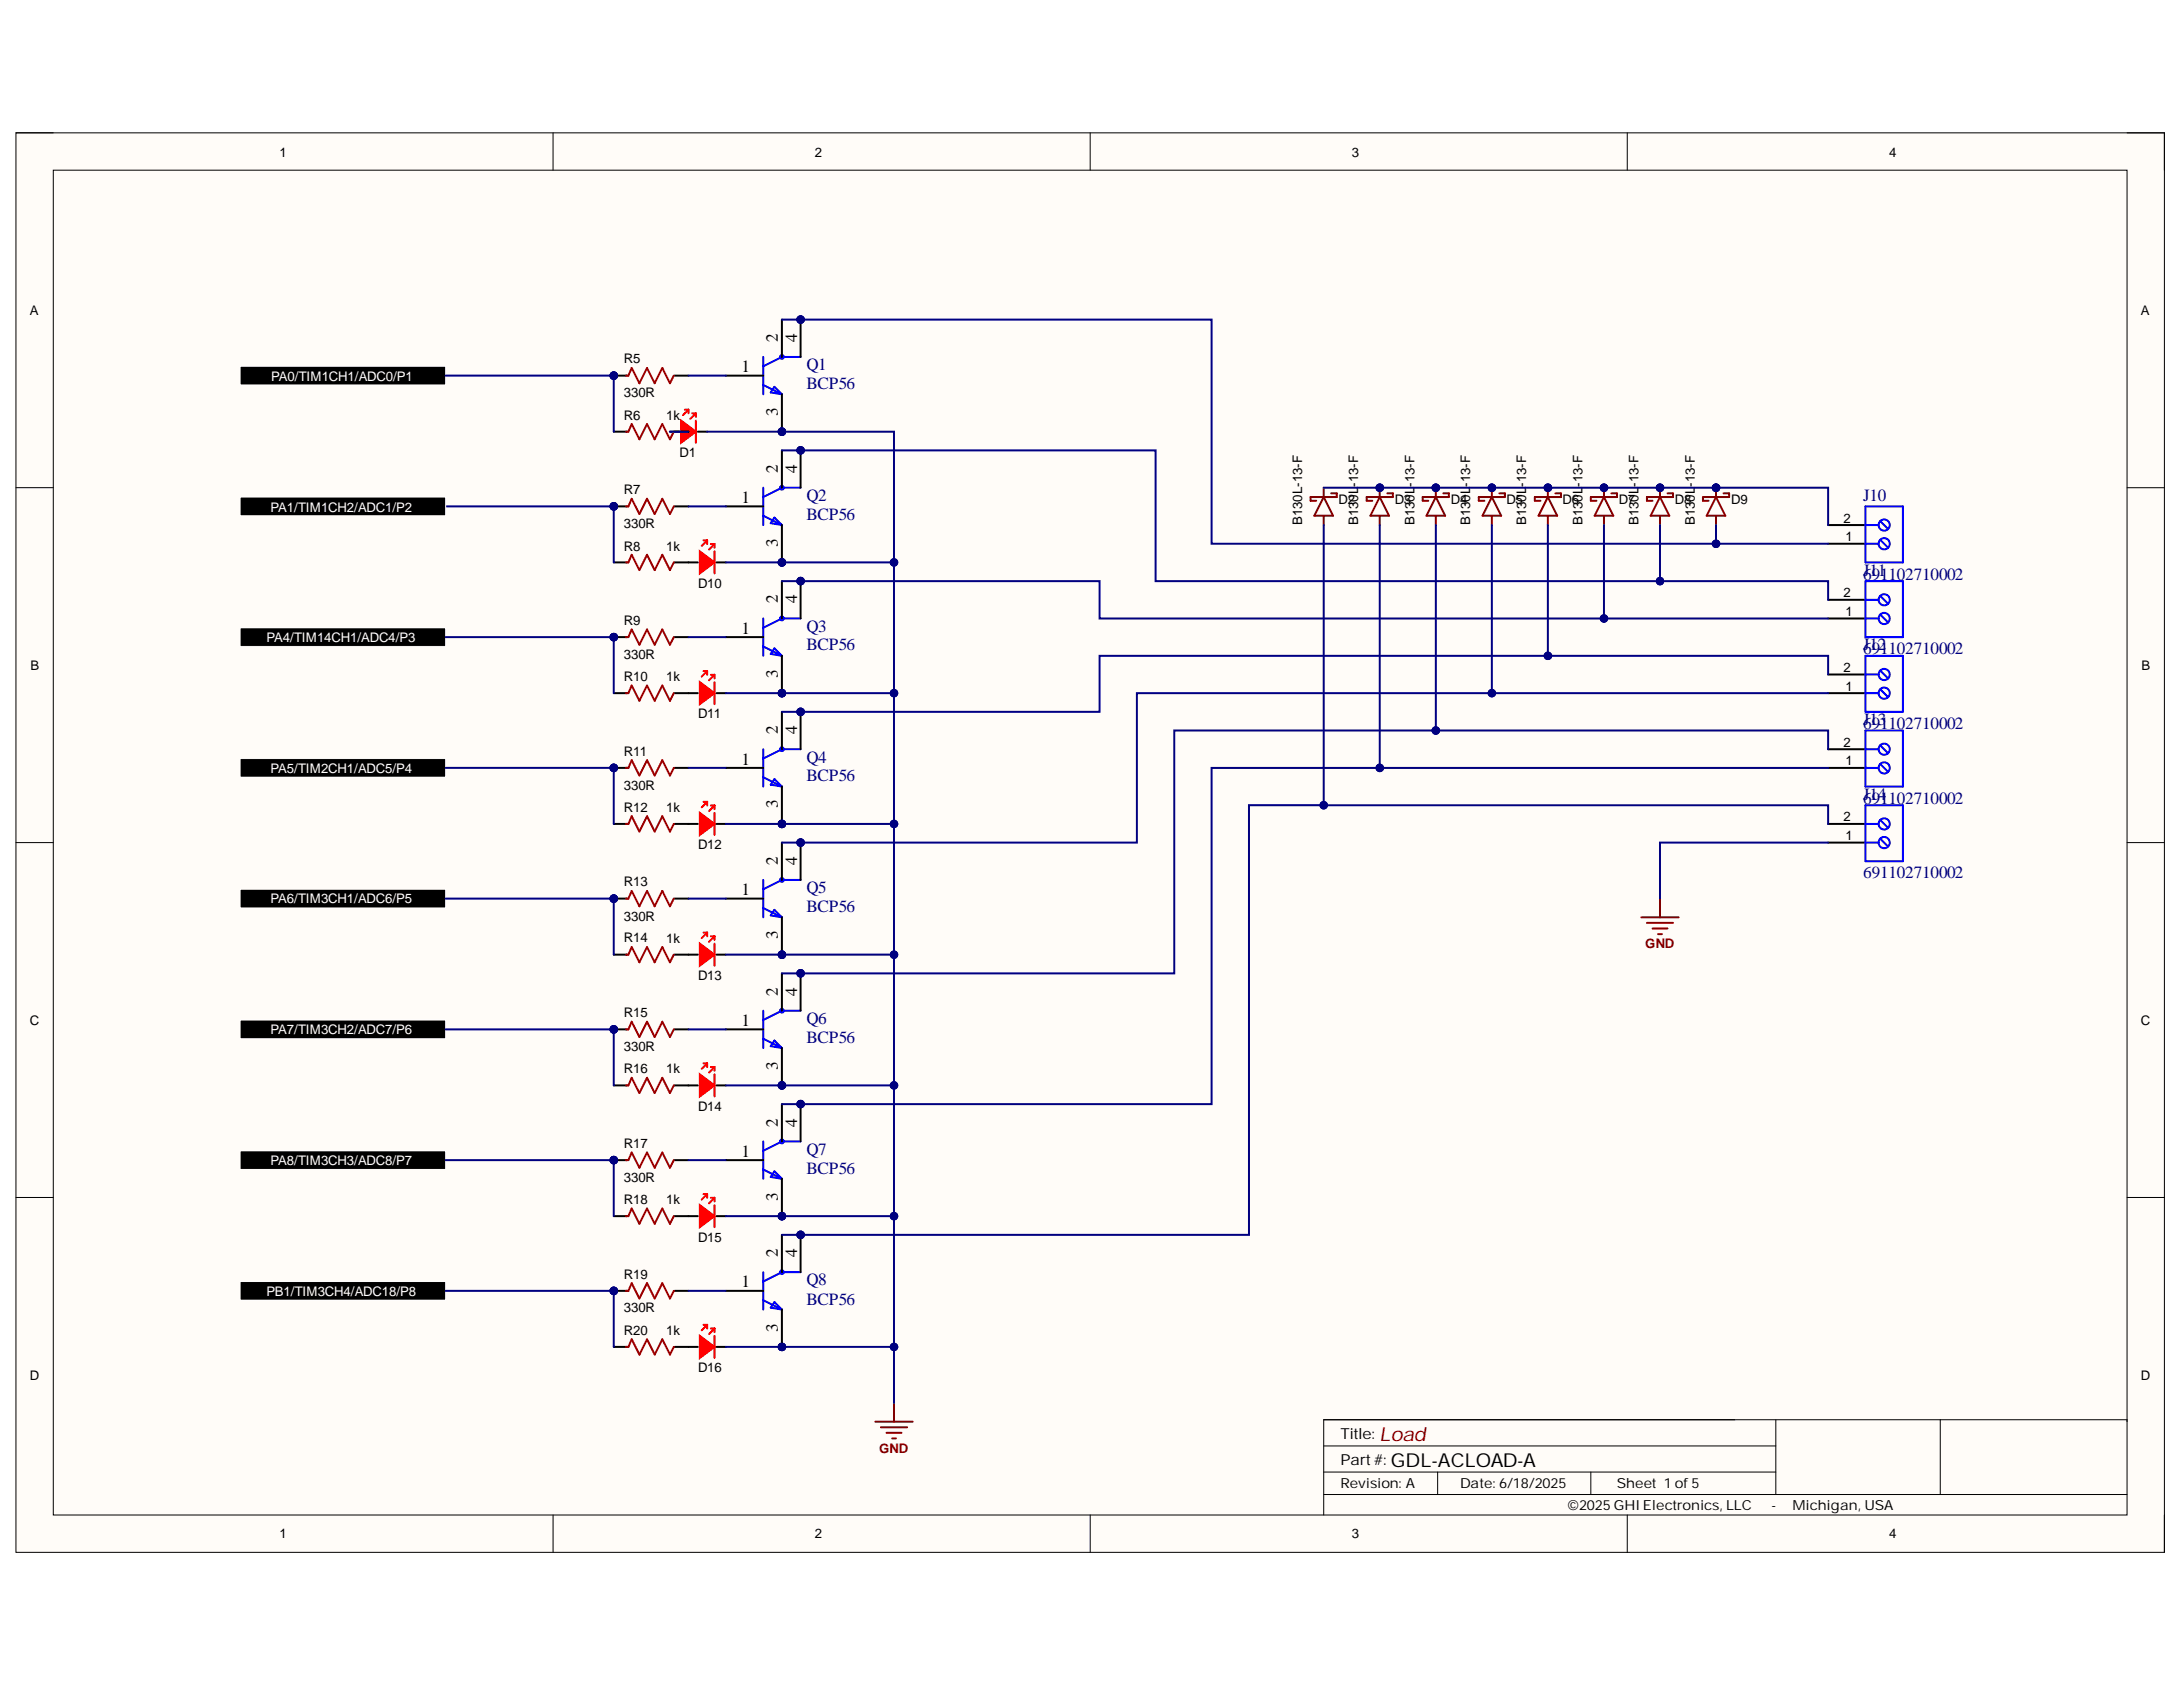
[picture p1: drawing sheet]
<svg xmlns="http://www.w3.org/2000/svg" width="279mm" height="216mm" viewBox="0 0 279 216" stroke-linecap="round" stroke-linejoin="round" font-family="sans-serif">
<defs><g id="words">
<text font-size="2.5" fill="#800000" x="176.6" y="184.4">Load</text>
<text font-size="2.5" x="178" y="187.8">GDL-ACLOAD-A</text>
<g font-size="2.2">
<text x="94.9" y="47.6">1</text>
<text x="99.6" y="43.7" transform="rotate(-90 99.6 43.7)">2</text>
<text x="102" y="43.7" transform="rotate(-90 102 43.7)">4</text>
<text x="99.6" y="53.3" transform="rotate(-90 99.6 53.3)">3</text>
<text x="94.9" y="64.4">1</text>
<text x="99.6" y="60.5" transform="rotate(-90 99.6 60.5)">2</text>
<text x="102" y="60.5" transform="rotate(-90 102 60.5)">4</text>
<text x="99.6" y="70" transform="rotate(-90 99.6 70)">3</text>
<text x="99.6" y="77.2" transform="rotate(-90 99.6 77.2)">2</text>
<text x="102" y="77.2" transform="rotate(-90 102 77.2)">4</text>
<text x="94.9" y="81.1">1</text>
<text x="99.6" y="86.8" transform="rotate(-90 99.6 86.8)">3</text>
<text x="99.6" y="94" transform="rotate(-90 99.6 94)">2</text>
<text x="102" y="94" transform="rotate(-90 102 94)">4</text>
<text x="94.9" y="97.9">1</text>
<text x="99.6" y="103.4" transform="rotate(-90 99.6 103.4)">3</text>
<text x="99.6" y="110.7" transform="rotate(-90 99.6 110.7)">2</text>
<text x="102" y="110.7" transform="rotate(-90 102 110.7)">4</text>
<text x="94.9" y="114.6">1</text>
<text x="99.6" y="120.2" transform="rotate(-90 99.6 120.2)">3</text>
<text x="94.9" y="131.3">1</text>
<text x="99.6" y="127.5" transform="rotate(-90 99.6 127.5)">2</text>
<text x="102" y="127.5" transform="rotate(-90 102 127.5)">4</text>
<text x="99.6" y="136.9" transform="rotate(-90 99.6 136.9)">3</text>
<text x="94.9" y="148">1</text>
<text x="99.6" y="144.2" transform="rotate(-90 99.6 144.2)">2</text>
<text x="102" y="144.2" transform="rotate(-90 102 144.2)">4</text>
<text x="99.6" y="153.7" transform="rotate(-90 99.6 153.7)">3</text>
<text x="99.6" y="160.9" transform="rotate(-90 99.6 160.9)">2</text>
<text x="102" y="160.9" transform="rotate(-90 102 160.9)">4</text>
<text x="94.9" y="164.8">1</text>
<text x="99.6" y="170.4" transform="rotate(-90 99.6 170.4)">3</text>
</g>
<g font-size="2.2" fill="#000080">
<text x="103.2" y="47.4">Q1</text>
<text x="103.2" y="49.8">BCP56</text>
<text x="103.2" y="64.1">Q2</text>
<text x="238.5" y="64.1">J10</text>
<text x="103.2" y="66.6">BCP56</text>
<text x="238.5" y="74.2">691102710002</text>
<text x="238.5" y="73.7">J11</text>
<text x="103.2" y="80.9">Q3</text>
<text x="103.2" y="83.2">BCP56</text>
<text x="238.5" y="83.7">691102710002</text>
<text x="238.5" y="83.2">J12</text>
<text x="238.5" y="93.3">691102710002</text>
<text x="238.5" y="92.8">J13</text>
<text x="103.2" y="97.6">Q4</text>
<text x="103.2" y="100">BCP56</text>
<text x="238.5" y="102.8">691102710002</text>
<text x="238.5" y="102.4">J14</text>
<text x="238.5" y="112.4">691102710002</text>
<text x="103.2" y="114.3">Q5</text>
<text x="103.2" y="116.7">BCP56</text>
<text x="103.2" y="131.1">Q6</text>
<text x="103.2" y="133.5">BCP56</text>
<text x="103.2" y="147.8">Q7</text>
<text x="103.2" y="150.2">BCP56</text>
<text x="103.2" y="164.5">Q8</text>
<text x="103.2" y="167">BCP56</text>
</g>
<g font-size="1.9">
<text x="171.6" y="184.1">Title:</text>
<text x="171.6" y="187.5">Part#:</text>
</g>
<g font-size="1.8">
<text x="171.6" y="190.5">Revision: A</text>
<text x="186.9" y="190.5">Date: 6/18/2025</text>
<text x="206.9" y="190.5">Sheet 1 of5</text>
<text x="200.7" y="193.3">©2025GHI Electronics, LLC</text>
<text x="226.7" y="193.3">-</text>
<text x="229.4" y="193.3">Michigan, USA</text>
</g>
<g font-size="1.7">
<text x="35.8" y="20">1</text>
<text x="104.3" y="20">2</text>
<text x="173" y="20">3</text>
<text x="241.8" y="20">4</text>
<text x="3.8" y="40.3">A</text>
<text x="274" y="40.3">A</text>
<text x="79.9" y="46.5">R5</text>
<text x="79.9" y="50.8">330R</text>
<text x="79.9" y="53.7">R6</text>
<text x="85.3" y="53.7">1k</text>
<text x="87" y="58.4">D1</text>
<text x="79.9" y="63.3">R7</text>
<text x="171.3" y="64.4">D2</text>
<text x="173.9" y="62.3" transform="rotate(-90 173.9 62.3)">-13-F</text>
<text x="178.5" y="64.4">D3</text>
<text x="181" y="62.3" transform="rotate(-90 181 62.3)">-13-F</text>
<text x="185.7" y="64.4">D4</text>
<text x="188.1" y="62.3" transform="rotate(-90 188.1 62.3)">-13-F</text>
<text x="192.8" y="64.4">D5</text>
<text x="195.3" y="62.3" transform="rotate(-90 195.3 62.3)">-13-F</text>
<text x="200" y="64.4">D6</text>
<text x="202.5" y="62.3" transform="rotate(-90 202.5 62.3)">-13-F</text>
<text x="207.2" y="64.4">D7</text>
<text x="209.7" y="62.3" transform="rotate(-90 209.7 62.3)">-13-F</text>
<text x="214.4" y="64.4">D8</text>
<text x="216.9" y="62.3" transform="rotate(-90 216.9 62.3)">-13-F</text>
<text x="221.6" y="64.4">D9</text>
<text x="79.9" y="67.6">330R</text>
<text x="79.9" y="70.5">R8</text>
<text x="85.3" y="70.5">1k</text>
<text x="166.7" y="67.2" transform="rotate(-90 166.7 67.2)">B130L-13-F</text>
<text x="173.9" y="67.2" transform="rotate(-90 173.9 67.2)">B130L</text>
<text x="181" y="67.2" transform="rotate(-90 181 67.2)">B130L</text>
<text x="188.1" y="67.2" transform="rotate(-90 188.1 67.2)">B130L</text>
<text x="195.3" y="67.2" transform="rotate(-90 195.3 67.2)">B130L</text>
<text x="202.5" y="67.2" transform="rotate(-90 202.5 67.2)">B130L</text>
<text x="209.7" y="67.2" transform="rotate(-90 209.7 67.2)">B130L</text>
<text x="216.9" y="67.2" transform="rotate(-90 216.9 67.2)">B130L</text>
<text x="235.9" y="66.9">2</text>
<text x="236.2" y="69.3">1</text>
<text x="89.3" y="75.2">D10</text>
<text x="235.9" y="76.5">2</text>
<text x="79.9" y="80">R9</text>
<text x="236.2" y="78.8">1</text>
<text x="3.9" y="85.8">B</text>
<text x="79.9" y="84.3">330R</text>
<text x="79.9" y="87.2">R10</text>
<text x="85.3" y="87.2">1k</text>
<text x="235.9" y="86">2</text>
<text x="236.2" y="88.4">1</text>
<text x="274.1" y="85.8">B</text>
<text x="89.3" y="91.9">D11</text>
<text x="235.9" y="95.6">2</text>
<text x="79.9" y="101.1">330R</text>
<text x="79.9" y="96.8">R11</text>
<text x="236.2" y="97.9">1</text>
<text x="79.9" y="103.9">R12</text>
<text x="85.3" y="103.9">1k</text>
<text x="235.9" y="105.1">2</text>
<text x="236.2" y="107.5">1</text>
<text x="79.9" y="113.4">R13</text>
<text x="89.3" y="108.7">D12</text>
<text x="79.9" y="117.8">330R</text>
<text x="79.9" y="120.6">R14</text>
<text x="85.3" y="120.7">1k</text>
<text x="89.3" y="125.4">D13</text>
<text x="3.8" y="131.2">C</text>
<text x="79.9" y="130.2">R15</text>
<text x="274" y="131.2">C</text>
<text x="79.9" y="134.6">330R</text>
<text x="79.9" y="137.4">R16</text>
<text x="85.3" y="137.4">1k</text>
<text x="89.3" y="142.2">D14</text>
<text x="79.9" y="146.9">R17</text>
<text x="79.9" y="151.3">330R</text>
<text x="79.9" y="154.1">R18</text>
<text x="85.3" y="154.1">1k</text>
<text x="89.3" y="158.9">D15</text>
<text x="79.9" y="168">330R</text>
<text x="79.9" y="163.7">R19</text>
<text x="79.9" y="170.8">R20</text>
<text x="85.3" y="170.8">1k</text>
<text x="3.8" y="176.6">D</text>
<text x="89.3" y="175.6">D16</text>
<text x="274" y="176.6">D</text>
<text x="35.8" y="196.9">1</text>
<text x="104.3" y="196.9">2</text>
<text x="173" y="196.9">3</text>
<text x="241.8" y="196.9">4</text>
</g>
<g font-size="1.7" fill="#fff">
<text x="34.7" y="48.7">PA0/TIM1CH1/ADC0/P1</text>
<text x="34.6" y="65.5">PA1/TIM1CH2/ADC1/P2</text>
<text x="34.1" y="82.1">PA4/TIM14CH1/ADC4/P3</text>
<text x="34.6" y="98.9">PA5/TIM2CH1/ADC5/P4</text>
<text x="34.6" y="115.6">PA6/TIM3CH1/ADC6/P5</text>
<text x="34.6" y="132.4">PA7/TIM3CH2/ADC7/P6</text>
<text x="34.6" y="149.1">PA8/TIM3CH3/ADC8/P7</text>
<text x="34.1" y="165.9">PB1/TIM3CH4/ADC18/P8</text>
</g>
<g font-size="1.7" fill="#800000">
<text x="210.6" y="121.4">GND</text>
<text x="112.5" y="185.9">GND</text>
</g>
</g></defs>
<path d="M2 17h275v181.7h-275z" fill-rule="evenodd" fill="#fffcf8"/>
<path d="M2 17h275v181.7h-275z" fill="none" stroke="#000" stroke-width=".13"/>
<path d="M6.8 21.8h265.4v172.1h-265.4z" fill-rule="evenodd" fill="#fffcf8"/>
<g fill="none" stroke="#000" stroke-width=".13">
<path d="M2 17h4.8M70.8 17v4.8M139.5 17v4.8M208.3 17v4.8M272.2 17h4.8v4.8M6.8 21.8h265.4v172.1h-265.4zM2 62.4h4.8M272.2 62.4h4.8M2 107.8h4.8M272.2 107.8h4.8M2 153.3h4.8M272.2 153.3h4.8"/>
<path d="M70.8 193.9v4.8M139.5 193.9v4.8M169.4 188.4h57.9M169.4 191.3h102.8M169.4 185.1h57.9M184 188.4v2.9M203.6 188.4v2.9M208.3 193.9v4.8M227.3 181.7v9.6M248.3 181.7v9.6M272.2 181.9v-.2h-102.8v12.2M277 193.9v4.8"/>
</g>
<path d="M210.1 117.4h4.7M210.8 118.1h3.3M211.5 118.8h1.9M212.2 119.5h.5M212.5 115v2.4" fill="none" stroke="#800000" stroke-width=".25"/>
<circle cx="78.6" cy="48.1" r=".48" fill="#000080"/>
<circle cx="78.6" cy="48.1" r=".48" fill="none" stroke="#000080" stroke-width=".13"/>
<path d="M78.6 48.1h1.6" fill="none" stroke="#000" stroke-width=".25"/>
<circle cx="78.6" cy="48.1" r=".48" fill="#000080"/>
<circle cx="78.6" cy="48.1" r=".48" fill="none" stroke="#000080" stroke-width=".13"/>
<path d="M86.3 48.1h1.8" fill="none" stroke="#000" stroke-width=".25"/>
<path d="M80.1 48.1h.3l.5-1 .9 2 1-2 1 2 1-2 .9 2 .5-1" fill="none" stroke="#980000" stroke-width=".25"/>
<circle cx="100.1" cy="55.2" r=".48" fill="#000080"/>
<circle cx="100.1" cy="55.2" r=".48" fill="none" stroke="#000080" stroke-width=".13"/>
<circle cx="102.5" cy="40.9" r=".48" fill="#000080"/>
<circle cx="102.5" cy="40.9" r=".48" fill="none" stroke="#000080" stroke-width=".13"/>
<g fill="none" stroke="#00f" stroke-width=".25">
<path d="M97.7 45.7v4.8M97.7 49.3l2.4 1.2M99.1 49.5l1 1-1.5-.3zM102.5 45.7h-2.4l-2.4 1.2"/>
<circle cx="100.1" cy="45.7" r=".24"/>
</g>
<path d="M92.9 48.1h4.8M100.1 40.9v4.8M100.1 50.5v4.7" fill="none" stroke="#000" stroke-width=".25"/>
<circle cx="100.1" cy="55.2" r=".48" fill="#000080"/>
<circle cx="100.1" cy="55.2" r=".48" fill="none" stroke="#000080" stroke-width=".13"/>
<path d="M102.5 40.9v4.8" fill="none" stroke="#000" stroke-width=".25"/>
<circle cx="102.5" cy="40.9" r=".48" fill="#000080"/>
<circle cx="102.5" cy="40.9" r=".48" fill="none" stroke="#000080" stroke-width=".13"/>
<circle cx="219.6" cy="62.4" r=".48" fill="#000080"/>
<circle cx="219.6" cy="62.4" r=".48" fill="none" stroke="#000080" stroke-width=".13"/>
<path d="M219.6 62.4v1.2" fill="none" stroke="#800000" stroke-width=".25"/>
<circle cx="219.6" cy="62.4" r=".48" fill="#000080"/>
<circle cx="219.6" cy="62.4" r=".48" fill="none" stroke="#000080" stroke-width=".13"/>
<path d="M219.6 66v1.2M219.6 63.6l1.2 2.4h-2.4zM220.6 63.1h.7v.5h-3.3v.5h.7" fill="none" stroke="#800000" stroke-width=".25"/>
<path d="M85.7 55.2h1.2M89.3 55.2h1.2" fill="none" stroke="#000" stroke-width=".25"/>
<path d="M88.6 52.9h.5v.5" fill="none" stroke="#f00" stroke-width=".25"/>
<path d="M87.2 53.8l1.9 1.4-1.9 1.5z" fill="#f00"/>
<path d="M87.2 53.8l1.9 1.4-1.9 1.5zM87.6 52.4h.5M88.1 52.4v.5M88.1 52.4l-.7 .7M89.1 53.8v2.9M89.1 52.9l-.7 .7" fill="none" stroke="#f00" stroke-width=".25"/>
<path d="M78.6 55.2h1.6M86.3 55.2h1.8" fill="none" stroke="#000" stroke-width=".25"/>
<path d="M80.1 55.2h.3l.5-.9 .9 1.9 1-1.9 1 1.9 1-1.9 .9 1.9 .5-1" fill="none" stroke="#980000" stroke-width=".25"/>
<circle cx="212.5" cy="62.4" r=".48" fill="#000080"/>
<circle cx="212.5" cy="62.4" r=".48" fill="none" stroke="#000080" stroke-width=".13"/>
<path d="M212.5 62.4v1.2" fill="none" stroke="#800000" stroke-width=".25"/>
<circle cx="212.5" cy="62.4" r=".48" fill="#000080"/>
<circle cx="212.5" cy="62.4" r=".48" fill="none" stroke="#000080" stroke-width=".13"/>
<path d="M212.5 66v1.2M212.5 63.6l1.2 2.4h-2.4zM213.4 63.1h.7v.5h-3.3v.5h.7" fill="none" stroke="#800000" stroke-width=".25"/>
<circle cx="205.3" cy="62.4" r=".48" fill="#000080"/>
<circle cx="205.3" cy="62.4" r=".48" fill="none" stroke="#000080" stroke-width=".13"/>
<path d="M205.3 62.4v1.2" fill="none" stroke="#800000" stroke-width=".25"/>
<circle cx="205.3" cy="62.4" r=".48" fill="#000080"/>
<circle cx="205.3" cy="62.4" r=".48" fill="none" stroke="#000080" stroke-width=".13"/>
<path d="M205.3 66v1.2M205.3 63.6l1.2 2.4h-2.4zM206.2 63.1h.8v.5h-3.4v.5h.7" fill="none" stroke="#800000" stroke-width=".25"/>
<circle cx="198.1" cy="62.4" r=".48" fill="#000080"/>
<circle cx="198.1" cy="62.4" r=".48" fill="none" stroke="#000080" stroke-width=".13"/>
<path d="M198.1 62.4v1.2" fill="none" stroke="#800000" stroke-width=".25"/>
<circle cx="198.1" cy="62.4" r=".48" fill="#000080"/>
<circle cx="198.1" cy="62.4" r=".48" fill="none" stroke="#000080" stroke-width=".13"/>
<path d="M198.1 66v1.2M198.1 63.6l1.2 2.4h-2.4zM199.1 63.1h.7v.5h-3.4v.5h.8" fill="none" stroke="#800000" stroke-width=".25"/>
<circle cx="190.9" cy="62.4" r=".48" fill="#000080"/>
<circle cx="190.9" cy="62.4" r=".48" fill="none" stroke="#000080" stroke-width=".13"/>
<path d="M190.9 62.4v1.2" fill="none" stroke="#800000" stroke-width=".25"/>
<circle cx="190.9" cy="62.4" r=".48" fill="#000080"/>
<circle cx="190.9" cy="62.4" r=".48" fill="none" stroke="#000080" stroke-width=".13"/>
<path d="M190.9 66v1.2M190.9 63.6l1.2 2.4h-2.4zM191.9 63.1h.7v.5h-3.3v.5h.7" fill="none" stroke="#800000" stroke-width=".25"/>
<circle cx="183.8" cy="62.4" r=".48" fill="#000080"/>
<circle cx="183.8" cy="62.4" r=".48" fill="none" stroke="#000080" stroke-width=".13"/>
<path d="M183.8 62.4v1.2" fill="none" stroke="#800000" stroke-width=".25"/>
<circle cx="183.8" cy="62.4" r=".48" fill="#000080"/>
<circle cx="183.8" cy="62.4" r=".48" fill="none" stroke="#000080" stroke-width=".13"/>
<path d="M183.8 66v1.2M183.8 63.6l1.2 2.4h-2.4zM184.7 63.1h.7v.5h-3.3v.5h.7" fill="none" stroke="#800000" stroke-width=".25"/>
<circle cx="176.6" cy="62.4" r=".48" fill="#000080"/>
<circle cx="176.6" cy="62.4" r=".48" fill="none" stroke="#000080" stroke-width=".13"/>
<path d="M176.6 62.4v1.2" fill="none" stroke="#800000" stroke-width=".25"/>
<circle cx="176.6" cy="62.4" r=".48" fill="#000080"/>
<circle cx="176.6" cy="62.4" r=".48" fill="none" stroke="#000080" stroke-width=".13"/>
<path d="M169.4 63.6l1.2 2.4h-2.4zM169.4 62.4v1.2M169.4 66v1.2M170.4 63.1h.7v.5h-3.4v.5h.8M176.6 66v1.2M176.6 63.6l1.2 2.4h-2.4zM177.6 63.1h.7v.5h-3.4v.5h.7" fill="none" stroke="#800000" stroke-width=".25"/>
<circle cx="78.6" cy="64.8" r=".48" fill="#000080"/>
<circle cx="78.6" cy="64.8" r=".48" fill="none" stroke="#000080" stroke-width=".13"/>
<path d="M78.6 64.8h1.6" fill="none" stroke="#000" stroke-width=".25"/>
<circle cx="78.6" cy="64.8" r=".48" fill="#000080"/>
<circle cx="78.6" cy="64.8" r=".48" fill="none" stroke="#000080" stroke-width=".13"/>
<path d="M86.3 64.8h1.8" fill="none" stroke="#000" stroke-width=".25"/>
<path d="M80.1 64.8h.3l.5-1 .9 2 1-2 1 2 1-2 .9 2 .5-1" fill="none" stroke="#980000" stroke-width=".25"/>
<circle cx="100.1" cy="72" r=".48" fill="#000080"/>
<circle cx="100.1" cy="72" r=".48" fill="none" stroke="#000080" stroke-width=".13"/>
<circle cx="102.5" cy="57.6" r=".48" fill="#000080"/>
<circle cx="102.5" cy="57.6" r=".48" fill="none" stroke="#000080" stroke-width=".13"/>
<g fill="none" stroke="#00f" stroke-width=".25">
<path d="M97.7 62.4v4.8M97.7 66l2.4 1.2M99.1 66.2l1 1-1.5-.2zM102.5 62.4h-2.4l-2.4 1.2"/>
<circle cx="100.1" cy="62.4" r=".24"/>
</g>
<path d="M100.1 57.6v4.8M92.9 64.8h4.8M100.1 67.2v4.8" fill="none" stroke="#000" stroke-width=".25"/>
<circle cx="100.1" cy="72" r=".48" fill="#000080"/>
<circle cx="100.1" cy="72" r=".48" fill="none" stroke="#000080" stroke-width=".13"/>
<path d="M102.5 57.6v4.8" fill="none" stroke="#000" stroke-width=".25"/>
<circle cx="102.5" cy="57.6" r=".48" fill="#000080"/>
<circle cx="102.5" cy="57.6" r=".48" fill="none" stroke="#000080" stroke-width=".13"/>
<path d="M88.1 72h1.2M91.7 72h1.2" fill="none" stroke="#000" stroke-width=".25"/>
<path d="M91 69.6h.5v.5" fill="none" stroke="#f00" stroke-width=".25"/>
<path d="M89.6 70.6l1.9 1.4-1.9 1.4z" fill="#f00"/>
<path d="M89.6 70.6l1.9 1.4-1.9 1.4zM90 69.2h.5M90.5 69.2v.4M90.5 69.2l-.7 .7M91.5 70.6v2.8M91.5 69.6l-.8 .7" fill="none" stroke="#f00" stroke-width=".25"/>
<path d="M78.6 72h1.6M86.3 72h1.8" fill="none" stroke="#000" stroke-width=".25"/>
<path d="M80.1 72h.3l.5-1 .9 2 1-2 1 2 1-2 .9 2 .5-1" fill="none" stroke="#980000" stroke-width=".25"/>
<circle cx="78.6" cy="81.5" r=".48" fill="#000080"/>
<circle cx="78.6" cy="81.5" r=".48" fill="none" stroke="#000080" stroke-width=".13"/>
<path d="M78.6 81.5h1.6" fill="none" stroke="#000" stroke-width=".25"/>
<circle cx="78.6" cy="81.5" r=".48" fill="#000080"/>
<circle cx="78.6" cy="81.5" r=".48" fill="none" stroke="#000080" stroke-width=".13"/>
<path d="M86.3 81.5h1.8" fill="none" stroke="#000" stroke-width=".25"/>
<path d="M80.1 81.5h.3l.5-.9 .9 1.9 1-1.9 1 1.9 1-1.9 .9 1.9 .5-1" fill="none" stroke="#980000" stroke-width=".25"/>
<circle cx="100.1" cy="88.7" r=".48" fill="#000080"/>
<circle cx="100.1" cy="88.7" r=".48" fill="none" stroke="#000080" stroke-width=".13"/>
<circle cx="102.5" cy="74.4" r=".48" fill="#000080"/>
<circle cx="102.5" cy="74.4" r=".48" fill="none" stroke="#000080" stroke-width=".13"/>
<g fill="none" stroke="#00f" stroke-width=".25">
<path d="M97.7 79.1v4.8M102.5 79.1h-2.4l-2.4 1.2M97.7 82.7l2.4 1.2M99.1 83l1 .9-1.5-.2z"/>
<circle cx="100.1" cy="79.1" r=".24"/>
</g>
<path d="M100.1 74.4v4.7M92.9 81.5h4.8M100.1 83.9v4.8" fill="none" stroke="#000" stroke-width=".25"/>
<circle cx="100.1" cy="88.7" r=".48" fill="#000080"/>
<circle cx="100.1" cy="88.7" r=".48" fill="none" stroke="#000080" stroke-width=".13"/>
<path d="M102.5 74.4v4.7" fill="none" stroke="#000" stroke-width=".25"/>
<circle cx="102.5" cy="74.4" r=".48" fill="#000080"/>
<circle cx="102.5" cy="74.4" r=".48" fill="none" stroke="#000080" stroke-width=".13"/>
<path d="M88.1 88.7h1.2M91.7 88.7h1.2" fill="none" stroke="#000" stroke-width=".25"/>
<path d="M91 86.4h.5v.4" fill="none" stroke="#f00" stroke-width=".25"/>
<path d="M89.6 87.3l1.9 1.4-1.9 1.4z" fill="#f00"/>
<path d="M89.6 87.3l1.9 1.4-1.9 1.4zM90 85.9h.5M90.5 85.9v.5M90.5 85.9l-.7 .7M91.5 87.3v2.8M91.5 86.4l-.8 .7" fill="none" stroke="#f00" stroke-width=".25"/>
<path d="M78.6 88.7h1.6M86.3 88.7h1.8" fill="none" stroke="#000" stroke-width=".25"/>
<path d="M80.1 88.7h.3l.5-1 .9 2 1-2 1 2 1-2 .9 2 .5-1" fill="none" stroke="#980000" stroke-width=".25"/>
<circle cx="78.6" cy="98.3" r=".48" fill="#000080"/>
<circle cx="78.6" cy="98.3" r=".48" fill="none" stroke="#000080" stroke-width=".13"/>
<path d="M78.6 98.3h1.6" fill="none" stroke="#000" stroke-width=".25"/>
<circle cx="78.6" cy="98.3" r=".48" fill="#000080"/>
<circle cx="78.6" cy="98.3" r=".48" fill="none" stroke="#000080" stroke-width=".13"/>
<path d="M86.3 98.3h1.8" fill="none" stroke="#000" stroke-width=".25"/>
<path d="M80.1 98.3h.3l.5-1 .9 2 1-2 1 2 1-2 .9 2 .5-1" fill="none" stroke="#980000" stroke-width=".25"/>
<circle cx="100.1" cy="105.4" r=".48" fill="#000080"/>
<circle cx="100.1" cy="105.4" r=".48" fill="none" stroke="#000080" stroke-width=".13"/>
<circle cx="102.5" cy="91.1" r=".48" fill="#000080"/>
<circle cx="102.5" cy="91.1" r=".48" fill="none" stroke="#000080" stroke-width=".13"/>
<g fill="none" stroke="#00f" stroke-width=".25">
<path d="M97.7 95.9v4.8M97.7 99.5l2.4 1.2M99.1 99.7l1 1-1.5-.3zM102.5 95.9h-2.4l-2.4 1.2"/>
<circle cx="100.1" cy="95.9" r=".24"/>
</g>
<path d="M92.9 98.3h4.8M100.1 91.1v4.8M100.1 100.7v4.7" fill="none" stroke="#000" stroke-width=".25"/>
<circle cx="100.1" cy="105.4" r=".48" fill="#000080"/>
<circle cx="100.1" cy="105.4" r=".48" fill="none" stroke="#000080" stroke-width=".13"/>
<path d="M102.5 91.1v4.8" fill="none" stroke="#000" stroke-width=".25"/>
<circle cx="102.5" cy="91.1" r=".48" fill="#000080"/>
<circle cx="102.5" cy="91.1" r=".48" fill="none" stroke="#000080" stroke-width=".13"/>
<path d="M88.1 105.4h1.2M91.7 105.4h1.2" fill="none" stroke="#000" stroke-width=".25"/>
<path d="M91 103.1h.5v.5" fill="none" stroke="#f00" stroke-width=".25"/>
<path d="M89.6 104l1.9 1.4-1.9 1.5z" fill="#f00"/>
<path d="M89.6 104l1.9 1.4-1.9 1.5zM90 102.6h.5M90.5 102.6v.5M90.5 102.6l-.7 .7M91.5 104v2.9M91.5 103.1l-.8 .7" fill="none" stroke="#f00" stroke-width=".25"/>
<path d="M78.6 105.4h1.6M86.3 105.4h1.8" fill="none" stroke="#000" stroke-width=".25"/>
<path d="M80.1 105.4h.3l.5-.9 .9 1.9 1-1.9 1 1.9 1-1.9 .9 1.9 .5-1" fill="none" stroke="#980000" stroke-width=".25"/>
<circle cx="78.6" cy="115" r=".48" fill="#000080"/>
<circle cx="78.6" cy="115" r=".48" fill="none" stroke="#000080" stroke-width=".13"/>
<path d="M78.6 115h1.6" fill="none" stroke="#000" stroke-width=".25"/>
<circle cx="78.6" cy="115" r=".48" fill="#000080"/>
<circle cx="78.6" cy="115" r=".48" fill="none" stroke="#000080" stroke-width=".13"/>
<path d="M86.3 115h1.8" fill="none" stroke="#000" stroke-width=".25"/>
<path d="M80.1 115h.3l.5-1 .9 2 1-2 1 2 1-2 .9 2 .5-1" fill="none" stroke="#980000" stroke-width=".25"/>
<circle cx="100.1" cy="122.2" r=".48" fill="#000080"/>
<circle cx="100.1" cy="122.2" r=".48" fill="none" stroke="#000080" stroke-width=".13"/>
<circle cx="102.5" cy="107.8" r=".48" fill="#000080"/>
<circle cx="102.5" cy="107.8" r=".48" fill="none" stroke="#000080" stroke-width=".13"/>
<g fill="none" stroke="#00f" stroke-width=".25">
<path d="M97.7 112.6v4.8M97.7 116.2l2.4 1.2M99.1 116.4l1 1-1.5-.2zM102.5 112.6h-2.4l-2.4 1.2"/>
<circle cx="100.1" cy="112.6" r=".24"/>
</g>
<path d="M92.9 115h4.8M100.1 107.8v4.8M100.1 117.4v4.8" fill="none" stroke="#000" stroke-width=".25"/>
<circle cx="100.1" cy="122.2" r=".48" fill="#000080"/>
<circle cx="100.1" cy="122.2" r=".48" fill="none" stroke="#000080" stroke-width=".13"/>
<path d="M102.5 107.8v4.8" fill="none" stroke="#000" stroke-width=".25"/>
<circle cx="102.5" cy="107.8" r=".48" fill="#000080"/>
<circle cx="102.5" cy="107.8" r=".48" fill="none" stroke="#000080" stroke-width=".13"/>
<path d="M88.1 122.2h1.2M91.7 122.2h1.2" fill="none" stroke="#000" stroke-width=".25"/>
<path d="M91 119.8h.5v.5" fill="none" stroke="#f00" stroke-width=".25"/>
<path d="M89.6 120.8l1.9 1.4-1.9 1.4z" fill="#f00"/>
<path d="M90 119.4h.5M90.5 119.4v.4M90.5 119.4l-.7 .7M91.5 119.8l-.8 .7M89.6 120.8l1.9 1.4-1.9 1.4zM91.5 120.8v2.8" fill="none" stroke="#f00" stroke-width=".25"/>
<path d="M78.6 122.2h1.6M86.3 122.2h1.8" fill="none" stroke="#000" stroke-width=".25"/>
<path d="M80.1 122.2h.3l.5-1 .9 2 1-2 1 2 1-2 .9 2 .5-1" fill="none" stroke="#980000" stroke-width=".25"/>
<circle cx="78.6" cy="131.7" r=".48" fill="#000080"/>
<circle cx="78.6" cy="131.7" r=".48" fill="none" stroke="#000080" stroke-width=".13"/>
<path d="M78.6 131.7h1.6" fill="none" stroke="#000" stroke-width=".25"/>
<circle cx="78.6" cy="131.7" r=".48" fill="#000080"/>
<circle cx="78.6" cy="131.7" r=".48" fill="none" stroke="#000080" stroke-width=".13"/>
<path d="M86.3 131.7h1.8" fill="none" stroke="#000" stroke-width=".25"/>
<path d="M80.1 131.7h.3l.5-.9 .9 1.9 1-1.9 1 1.9 1-1.9 .9 1.9 .5-1" fill="none" stroke="#980000" stroke-width=".25"/>
<circle cx="100.1" cy="138.9" r=".48" fill="#000080"/>
<circle cx="100.1" cy="138.9" r=".48" fill="none" stroke="#000080" stroke-width=".13"/>
<circle cx="102.5" cy="124.6" r=".48" fill="#000080"/>
<circle cx="102.5" cy="124.6" r=".48" fill="none" stroke="#000080" stroke-width=".13"/>
<g fill="none" stroke="#00f" stroke-width=".25">
<path d="M97.7 129.3v4.8M97.7 132.9l2.4 1.2M99.1 133.2l1 .9-1.5-.2zM102.5 129.3h-2.4l-2.4 1.2"/>
<circle cx="100.1" cy="129.3" r=".24"/>
</g>
<path d="M92.9 131.7h4.8M100.1 124.6v4.7M100.1 134.1v4.8" fill="none" stroke="#000" stroke-width=".25"/>
<circle cx="100.1" cy="138.9" r=".48" fill="#000080"/>
<circle cx="100.1" cy="138.9" r=".48" fill="none" stroke="#000080" stroke-width=".13"/>
<path d="M102.5 124.6v4.7" fill="none" stroke="#000" stroke-width=".25"/>
<circle cx="102.5" cy="124.6" r=".48" fill="#000080"/>
<circle cx="102.5" cy="124.6" r=".48" fill="none" stroke="#000080" stroke-width=".13"/>
<path d="M88.1 138.9h1.2M91.7 138.9h1.2" fill="none" stroke="#000" stroke-width=".25"/>
<path d="M91 136.6h.5v.4" fill="none" stroke="#f00" stroke-width=".25"/>
<path d="M89.6 137.5l1.9 1.4-1.9 1.4z" fill="#f00"/>
<path d="M89.6 137.5l1.9 1.4-1.9 1.4zM90 136.1h.5M90.5 136.1v.5M90.5 136.1l-.7 .7M91.5 137.5v2.8M91.5 136.6l-.8 .7" fill="none" stroke="#f00" stroke-width=".25"/>
<path d="M78.6 138.9h1.6M86.3 138.9h1.8" fill="none" stroke="#000" stroke-width=".25"/>
<path d="M80.1 138.9h.3l.5-1 .9 2 1-2 1 2 1-2 .9 2 .5-1" fill="none" stroke="#980000" stroke-width=".25"/>
<circle cx="78.6" cy="148.5" r=".48" fill="#000080"/>
<circle cx="78.6" cy="148.5" r=".48" fill="none" stroke="#000080" stroke-width=".13"/>
<path d="M78.6 148.5h1.6" fill="none" stroke="#000" stroke-width=".25"/>
<circle cx="78.6" cy="148.5" r=".48" fill="#000080"/>
<circle cx="78.6" cy="148.5" r=".48" fill="none" stroke="#000080" stroke-width=".13"/>
<path d="M86.3 148.5h1.8" fill="none" stroke="#000" stroke-width=".25"/>
<path d="M80.1 148.5h.3l.5-1 .9 2 1-2 1 2 1-2 .9 2 .5-1" fill="none" stroke="#980000" stroke-width=".25"/>
<circle cx="100.1" cy="155.6" r=".48" fill="#000080"/>
<circle cx="100.1" cy="155.6" r=".48" fill="none" stroke="#000080" stroke-width=".13"/>
<circle cx="102.5" cy="141.3" r=".48" fill="#000080"/>
<circle cx="102.5" cy="141.3" r=".48" fill="none" stroke="#000080" stroke-width=".13"/>
<g fill="none" stroke="#00f" stroke-width=".25">
<path d="M97.7 146.1v4.8M97.7 149.7l2.4 1.2M99.1 149.9l1 1-1.5-.3zM102.5 146.1h-2.4l-2.4 1.2"/>
<circle cx="100.1" cy="146.1" r=".24"/>
</g>
<path d="M92.9 148.5h4.8M100.1 141.3v4.8M100.1 150.9v4.7" fill="none" stroke="#000" stroke-width=".25"/>
<circle cx="100.1" cy="155.6" r=".48" fill="#000080"/>
<circle cx="100.1" cy="155.6" r=".48" fill="none" stroke="#000080" stroke-width=".13"/>
<path d="M102.5 141.3v4.8" fill="none" stroke="#000" stroke-width=".25"/>
<circle cx="102.5" cy="141.3" r=".48" fill="#000080"/>
<circle cx="102.5" cy="141.3" r=".48" fill="none" stroke="#000080" stroke-width=".13"/>
<path d="M88.1 155.6h1.2M91.7 155.6h1.2" fill="none" stroke="#000" stroke-width=".25"/>
<path d="M91 153.3h.5v.5" fill="none" stroke="#f00" stroke-width=".25"/>
<path d="M89.6 154.2l1.9 1.4-1.9 1.5z" fill="#f00"/>
<path d="M89.6 154.2l1.9 1.4-1.9 1.5zM90 152.8h.5M90.5 152.8v.5M90.5 152.8l-.7 .7M91.5 154.2v2.9M91.5 153.3l-.8 .7" fill="none" stroke="#f00" stroke-width=".25"/>
<path d="M78.6 155.6h1.6M86.3 155.6h1.8" fill="none" stroke="#000" stroke-width=".25"/>
<path d="M80.1 155.6h.3l.5-.9 .9 1.9 1-1.9 1 1.9 1-1.9 .9 1.9 .5-1" fill="none" stroke="#980000" stroke-width=".25"/>
<circle cx="78.6" cy="165.2" r=".48" fill="#000080"/>
<circle cx="78.6" cy="165.2" r=".48" fill="none" stroke="#000080" stroke-width=".13"/>
<path d="M78.6 165.2h1.6" fill="none" stroke="#000" stroke-width=".25"/>
<circle cx="78.6" cy="165.2" r=".48" fill="#000080"/>
<circle cx="78.6" cy="165.2" r=".48" fill="none" stroke="#000080" stroke-width=".13"/>
<path d="M86.3 165.2h1.8" fill="none" stroke="#000" stroke-width=".25"/>
<path d="M80.1 165.2h.3l.5-1 .9 2 1-2 1 2 1-2 .9 2 .5-1" fill="none" stroke="#980000" stroke-width=".25"/>
<circle cx="100.1" cy="172.4" r=".48" fill="#000080"/>
<circle cx="100.1" cy="172.4" r=".48" fill="none" stroke="#000080" stroke-width=".13"/>
<circle cx="102.5" cy="158" r=".48" fill="#000080"/>
<circle cx="102.5" cy="158" r=".48" fill="none" stroke="#000080" stroke-width=".13"/>
<g fill="none" stroke="#00f" stroke-width=".25">
<path d="M97.7 162.8v4.8M97.7 166.4l2.4 1.2M99.1 166.6l1 1-1.5-.2zM102.5 162.8h-2.4l-2.4 1.2"/>
<circle cx="100.1" cy="162.8" r=".24"/>
</g>
<path d="M100.1 158v4.8M92.9 165.2h4.8M100.1 167.6v4.8" fill="none" stroke="#000" stroke-width=".25"/>
<circle cx="100.1" cy="172.4" r=".48" fill="#000080"/>
<circle cx="100.1" cy="172.4" r=".48" fill="none" stroke="#000080" stroke-width=".13"/>
<path d="M102.5 158v4.8" fill="none" stroke="#000" stroke-width=".25"/>
<circle cx="102.5" cy="158" r=".48" fill="#000080"/>
<circle cx="102.5" cy="158" r=".48" fill="none" stroke="#000080" stroke-width=".13"/>
<path d="M88.1 172.4h1.2M91.7 172.4h1.2" fill="none" stroke="#000" stroke-width=".25"/>
<path d="M91 170h.5v.5" fill="none" stroke="#f00" stroke-width=".25"/>
<path d="M89.6 171l1.9 1.4-1.9 1.4z" fill="#f00"/>
<path d="M89.6 171l1.9 1.4-1.9 1.4zM90 169.6h.5M90.5 169.6v.4M90.5 169.6l-.7 .7M91.5 171v2.8M91.5 170l-.8 .7" fill="none" stroke="#f00" stroke-width=".25"/>
<path d="M234 69.6h4.8M234 67.2h4.8M78.6 172.4h1.6M86.3 172.4h1.8" fill="none" stroke="#000" stroke-width=".25"/>
<path d="M80.1 172.4h.3l.5-1 .9 2 1-2 1 2 1-2 1 2 .4-1" fill="none" stroke="#980000" stroke-width=".25"/>
<g fill="#000">
<path d="M30.7 46.9h26.3v2.4h-26.3z" fill-rule="evenodd"/>
<path d="M30.7 80.3h26.3v2.4h-26.3z" fill-rule="evenodd"/>
<path d="M30.7 97.1h26.3v2.4h-26.3z" fill-rule="evenodd"/>
<path d="M30.7 113.8h26.3v2.4h-26.3z" fill-rule="evenodd"/>
<path d="M30.7 130.5h26.3v2.4h-26.3z" fill-rule="evenodd"/>
<path d="M30.7 147.3h26.3v2.4h-26.3z" fill-rule="evenodd"/>
<path d="M30.7 164h26.3v2.4h-26.3z" fill-rule="evenodd"/>
</g>
<path d="M30.7 46.9h26.3v2.4h-26.3zM30.7 80.3h26.3v2.4h-26.3zM30.7 97.1h26.3v2.4h-26.3zM30.7 113.8h26.3v2.4h-26.3zM30.7 130.5h26.3v2.4h-26.3zM30.7 147.3h26.3v2.4h-26.3zM30.7 164h26.3v2.4h-26.3z" fill="none" stroke="#fff" stroke-width=".13"/>
<path d="M114.4 179.6v2.3M112 181.9h4.8M112.7 182.7h3.4M113.5 183.4h1.9M114.2 184.1h.5" fill="none" stroke="#800000" stroke-width=".25"/>
<g fill="none" stroke="#00f" stroke-width=".25">
<path d="M238.8 69.6h1.6M238.8 67.2h1.6M238.8 64.8h4.7v7.2h-4.7zM240.6 69.1l1.1 1M240.6 66.7l1.1 1"/>
<circle cx="241.2" cy="69.6" r=".72"/>
<circle cx="241.2" cy="67.2" r=".72"/>
</g>
<path d="M169.4 62.4h50.2" fill="none" stroke="#000080" stroke-width=".25"/>
<circle cx="176.6" cy="62.4" r=".48" fill="#000080"/>
<circle cx="176.6" cy="62.4" r=".48" fill="none" stroke="#000080" stroke-width=".13"/>
<circle cx="183.8" cy="62.4" r=".48" fill="#000080"/>
<circle cx="183.8" cy="62.4" r=".48" fill="none" stroke="#000080" stroke-width=".13"/>
<circle cx="190.9" cy="62.4" r=".48" fill="#000080"/>
<circle cx="190.9" cy="62.4" r=".48" fill="none" stroke="#000080" stroke-width=".13"/>
<circle cx="198.1" cy="62.4" r=".48" fill="#000080"/>
<circle cx="198.1" cy="62.4" r=".48" fill="none" stroke="#000080" stroke-width=".13"/>
<circle cx="205.3" cy="62.4" r=".48" fill="#000080"/>
<circle cx="205.3" cy="62.4" r=".48" fill="none" stroke="#000080" stroke-width=".13"/>
<circle cx="212.5" cy="62.4" r=".48" fill="#000080"/>
<circle cx="212.5" cy="62.4" r=".48" fill="none" stroke="#000080" stroke-width=".13"/>
<circle cx="219.6" cy="62.4" r=".48" fill="#000080"/>
<circle cx="219.6" cy="62.4" r=".48" fill="none" stroke="#000080" stroke-width=".13"/>
<path d="M78.6 48.1v7.1M88.1 48.1h4.8" fill="none" stroke="#000080" stroke-width=".25"/>
<circle cx="78.6" cy="48.1" r=".48" fill="#000080"/>
<circle cx="78.6" cy="48.1" r=".48" fill="none" stroke="#000080" stroke-width=".13"/>
<path d="M57 48.1h21.6" fill="none" stroke="#000080" stroke-width=".25"/>
<circle cx="78.6" cy="48.1" r=".48" fill="#000080"/>
<circle cx="78.6" cy="48.1" r=".48" fill="none" stroke="#000080" stroke-width=".13"/>
<path d="M92.9 72h7.2" fill="none" stroke="#000080" stroke-width=".25"/>
<circle cx="100.1" cy="72" r=".48" fill="#000080"/>
<circle cx="100.1" cy="72" r=".48" fill="none" stroke="#000080" stroke-width=".13"/>
<path d="M78.6 64.8v7.2M88.1 64.8h4.8" fill="none" stroke="#000080" stroke-width=".25"/>
<circle cx="78.6" cy="64.8" r=".48" fill="#000080"/>
<circle cx="78.6" cy="64.8" r=".48" fill="none" stroke="#000080" stroke-width=".13"/>
<path d="M57 64.8h21.6" fill="none" stroke="#000080" stroke-width=".25"/>
<circle cx="78.6" cy="64.8" r=".48" fill="#000080"/>
<circle cx="78.6" cy="64.8" r=".48" fill="none" stroke="#000080" stroke-width=".13"/>
<path d="M92.9 88.7h7.2" fill="none" stroke="#000080" stroke-width=".25"/>
<circle cx="100.1" cy="88.7" r=".48" fill="#000080"/>
<circle cx="100.1" cy="88.7" r=".48" fill="none" stroke="#000080" stroke-width=".13"/>
<path d="M78.6 81.5v7.2M88.1 81.5h4.8" fill="none" stroke="#000080" stroke-width=".25"/>
<circle cx="78.6" cy="81.5" r=".48" fill="#000080"/>
<circle cx="78.6" cy="81.5" r=".48" fill="none" stroke="#000080" stroke-width=".13"/>
<path d="M57 81.5h21.6" fill="none" stroke="#000080" stroke-width=".25"/>
<circle cx="78.6" cy="81.5" r=".48" fill="#000080"/>
<circle cx="78.6" cy="81.5" r=".48" fill="none" stroke="#000080" stroke-width=".13"/>
<path d="M92.9 105.4h7.2" fill="none" stroke="#000080" stroke-width=".25"/>
<circle cx="100.1" cy="105.4" r=".48" fill="#000080"/>
<circle cx="100.1" cy="105.4" r=".48" fill="none" stroke="#000080" stroke-width=".13"/>
<path d="M78.6 98.3v7.1M88.1 98.3h4.8" fill="none" stroke="#000080" stroke-width=".25"/>
<circle cx="78.6" cy="98.3" r=".48" fill="#000080"/>
<circle cx="78.6" cy="98.3" r=".48" fill="none" stroke="#000080" stroke-width=".13"/>
<path d="M57 98.3h21.6" fill="none" stroke="#000080" stroke-width=".25"/>
<circle cx="78.6" cy="98.3" r=".48" fill="#000080"/>
<circle cx="78.6" cy="98.3" r=".48" fill="none" stroke="#000080" stroke-width=".13"/>
<path d="M92.9 122.2h7.2" fill="none" stroke="#000080" stroke-width=".25"/>
<circle cx="100.1" cy="122.2" r=".48" fill="#000080"/>
<circle cx="100.1" cy="122.2" r=".48" fill="none" stroke="#000080" stroke-width=".13"/>
<path d="M78.6 115v7.2M88.1 115h4.8" fill="none" stroke="#000080" stroke-width=".25"/>
<circle cx="78.6" cy="115" r=".48" fill="#000080"/>
<circle cx="78.6" cy="115" r=".48" fill="none" stroke="#000080" stroke-width=".13"/>
<path d="M57 115h21.6" fill="none" stroke="#000080" stroke-width=".25"/>
<circle cx="78.6" cy="115" r=".48" fill="#000080"/>
<circle cx="78.6" cy="115" r=".48" fill="none" stroke="#000080" stroke-width=".13"/>
<path d="M92.9 138.9h7.2" fill="none" stroke="#000080" stroke-width=".25"/>
<circle cx="100.1" cy="138.9" r=".48" fill="#000080"/>
<circle cx="100.1" cy="138.9" r=".48" fill="none" stroke="#000080" stroke-width=".13"/>
<path d="M78.6 131.7v7.2M88.1 131.7h4.8" fill="none" stroke="#000080" stroke-width=".25"/>
<circle cx="78.6" cy="131.7" r=".48" fill="#000080"/>
<circle cx="78.6" cy="131.7" r=".48" fill="none" stroke="#000080" stroke-width=".13"/>
<path d="M57 131.7h21.6" fill="none" stroke="#000080" stroke-width=".25"/>
<circle cx="78.6" cy="131.7" r=".48" fill="#000080"/>
<circle cx="78.6" cy="131.7" r=".48" fill="none" stroke="#000080" stroke-width=".13"/>
<path d="M92.9 155.6h7.2" fill="none" stroke="#000080" stroke-width=".25"/>
<circle cx="100.1" cy="155.6" r=".48" fill="#000080"/>
<circle cx="100.1" cy="155.6" r=".48" fill="none" stroke="#000080" stroke-width=".13"/>
<path d="M78.6 148.5v7.1M88.1 148.5h4.8" fill="none" stroke="#000080" stroke-width=".25"/>
<circle cx="78.6" cy="148.5" r=".48" fill="#000080"/>
<circle cx="78.6" cy="148.5" r=".48" fill="none" stroke="#000080" stroke-width=".13"/>
<path d="M57 148.5h21.6" fill="none" stroke="#000080" stroke-width=".25"/>
<circle cx="78.6" cy="148.5" r=".48" fill="#000080"/>
<circle cx="78.6" cy="148.5" r=".48" fill="none" stroke="#000080" stroke-width=".13"/>
<path d="M92.9 172.4h7.2" fill="none" stroke="#000080" stroke-width=".25"/>
<circle cx="100.1" cy="172.4" r=".48" fill="#000080"/>
<circle cx="100.1" cy="172.4" r=".48" fill="none" stroke="#000080" stroke-width=".13"/>
<path d="M78.6 165.2v7.2M88.1 165.2h4.8" fill="none" stroke="#000080" stroke-width=".25"/>
<circle cx="78.6" cy="165.2" r=".48" fill="#000080"/>
<circle cx="78.6" cy="165.2" r=".48" fill="none" stroke="#000080" stroke-width=".13"/>
<path d="M57 165.2h21.6" fill="none" stroke="#000080" stroke-width=".25"/>
<circle cx="78.6" cy="165.2" r=".48" fill="#000080"/>
<circle cx="78.6" cy="165.2" r=".48" fill="none" stroke="#000080" stroke-width=".13"/>
<path d="M85.7 55.2h2.4M100.1 40.9h55v28.7h64.5" fill="none" stroke="#000080" stroke-width=".25"/>
<circle cx="219.6" cy="69.6" r=".48" fill="#000080"/>
<circle cx="219.6" cy="69.6" r=".48" fill="none" stroke="#000080" stroke-width=".13"/>
<circle cx="102.5" cy="40.9" r=".48" fill="#000080"/>
<circle cx="102.5" cy="40.9" r=".48" fill="none" stroke="#000080" stroke-width=".13"/>
<path d="M100.1 57.6h47.8v16.8h64.6" fill="none" stroke="#000080" stroke-width=".25"/>
<circle cx="212.5" cy="74.4" r=".48" fill="#000080"/>
<circle cx="212.5" cy="74.4" r=".48" fill="none" stroke="#000080" stroke-width=".13"/>
<circle cx="102.5" cy="57.6" r=".48" fill="#000080"/>
<circle cx="102.5" cy="57.6" r=".48" fill="none" stroke="#000080" stroke-width=".13"/>
<path d="M100.1 74.4h40.6v4.8h64.6" fill="none" stroke="#000080" stroke-width=".25"/>
<circle cx="205.3" cy="79.2" r=".48" fill="#000080"/>
<circle cx="205.3" cy="79.2" r=".48" fill="none" stroke="#000080" stroke-width=".13"/>
<circle cx="102.5" cy="74.4" r=".48" fill="#000080"/>
<circle cx="102.5" cy="74.4" r=".48" fill="none" stroke="#000080" stroke-width=".13"/>
<path d="M198.1 83.9h-57.4v7.2h-40.6" fill="none" stroke="#000080" stroke-width=".25"/>
<circle cx="198.1" cy="83.9" r=".48" fill="#000080"/>
<circle cx="198.1" cy="83.9" r=".48" fill="none" stroke="#000080" stroke-width=".13"/>
<circle cx="102.5" cy="91.1" r=".48" fill="#000080"/>
<circle cx="102.5" cy="91.1" r=".48" fill="none" stroke="#000080" stroke-width=".13"/>
<path d="M190.9 88.7h-45.4v19.1h-45.4" fill="none" stroke="#000080" stroke-width=".25"/>
<circle cx="190.9" cy="88.7" r=".48" fill="#000080"/>
<circle cx="190.9" cy="88.7" r=".48" fill="none" stroke="#000080" stroke-width=".13"/>
<circle cx="102.5" cy="107.8" r=".48" fill="#000080"/>
<circle cx="102.5" cy="107.8" r=".48" fill="none" stroke="#000080" stroke-width=".13"/>
<path d="M183.8 93.5h-33.5v31.1h-50.2" fill="none" stroke="#000080" stroke-width=".25"/>
<circle cx="183.8" cy="93.5" r=".48" fill="#000080"/>
<circle cx="183.8" cy="93.5" r=".48" fill="none" stroke="#000080" stroke-width=".13"/>
<circle cx="102.5" cy="124.6" r=".48" fill="#000080"/>
<circle cx="102.5" cy="124.6" r=".48" fill="none" stroke="#000080" stroke-width=".13"/>
<path d="M176.6 98.3h-21.5v43h-55" fill="none" stroke="#000080" stroke-width=".25"/>
<circle cx="176.6" cy="98.3" r=".48" fill="#000080"/>
<circle cx="176.6" cy="98.3" r=".48" fill="none" stroke="#000080" stroke-width=".13"/>
<circle cx="102.5" cy="141.3" r=".48" fill="#000080"/>
<circle cx="102.5" cy="141.3" r=".48" fill="none" stroke="#000080" stroke-width=".13"/>
<path d="M169.4 103.1h-9.5v54.9h-59.8" fill="none" stroke="#000080" stroke-width=".25"/>
<circle cx="169.4" cy="103.1" r=".48" fill="#000080"/>
<circle cx="169.4" cy="103.1" r=".48" fill="none" stroke="#000080" stroke-width=".13"/>
<circle cx="102.5" cy="158" r=".48" fill="#000080"/>
<circle cx="102.5" cy="158" r=".48" fill="none" stroke="#000080" stroke-width=".13"/>
<path d="M90.5 55.2h9.6" fill="none" stroke="#000080" stroke-width=".25"/>
<circle cx="100.1" cy="55.2" r=".48" fill="#000080"/>
<circle cx="100.1" cy="55.2" r=".48" fill="none" stroke="#000080" stroke-width=".13"/>
<path d="M100.1 55.3h14.3v124.3" fill="none" stroke="#000080" stroke-width=".25"/>
<circle cx="100.1" cy="55.2" r=".48" fill="#000080"/>
<circle cx="100.1" cy="55.2" r=".48" fill="none" stroke="#000080" stroke-width=".13"/>
<circle cx="114.4" cy="72" r=".48" fill="#000080"/>
<circle cx="114.4" cy="72" r=".48" fill="none" stroke="#000080" stroke-width=".13"/>
<circle cx="114.4" cy="88.7" r=".48" fill="#000080"/>
<circle cx="114.4" cy="88.7" r=".48" fill="none" stroke="#000080" stroke-width=".13"/>
<circle cx="114.4" cy="105.4" r=".48" fill="#000080"/>
<circle cx="114.4" cy="105.4" r=".48" fill="none" stroke="#000080" stroke-width=".13"/>
<circle cx="114.4" cy="122.2" r=".48" fill="#000080"/>
<circle cx="114.4" cy="122.2" r=".48" fill="none" stroke="#000080" stroke-width=".13"/>
<circle cx="114.4" cy="138.9" r=".48" fill="#000080"/>
<circle cx="114.4" cy="138.9" r=".48" fill="none" stroke="#000080" stroke-width=".13"/>
<circle cx="114.4" cy="155.6" r=".48" fill="#000080"/>
<circle cx="114.4" cy="155.6" r=".48" fill="none" stroke="#000080" stroke-width=".13"/>
<circle cx="114.4" cy="172.4" r=".48" fill="#000080"/>
<circle cx="114.4" cy="172.4" r=".48" fill="none" stroke="#000080" stroke-width=".13"/>
<path d="M100.1 172.4h14.3" fill="none" stroke="#000080" stroke-width=".25"/>
<circle cx="100.1" cy="172.4" r=".48" fill="#000080"/>
<circle cx="100.1" cy="172.4" r=".48" fill="none" stroke="#000080" stroke-width=".13"/>
<circle cx="114.4" cy="172.4" r=".48" fill="#000080"/>
<circle cx="114.4" cy="172.4" r=".48" fill="none" stroke="#000080" stroke-width=".13"/>
<path d="M100.1 155.6h14.3" fill="none" stroke="#000080" stroke-width=".25"/>
<circle cx="100.1" cy="155.6" r=".48" fill="#000080"/>
<circle cx="100.1" cy="155.6" r=".48" fill="none" stroke="#000080" stroke-width=".13"/>
<circle cx="114.4" cy="155.6" r=".48" fill="#000080"/>
<circle cx="114.4" cy="155.6" r=".48" fill="none" stroke="#000080" stroke-width=".13"/>
<path d="M100.1 138.9h14.3" fill="none" stroke="#000080" stroke-width=".25"/>
<circle cx="100.1" cy="138.9" r=".48" fill="#000080"/>
<circle cx="100.1" cy="138.9" r=".48" fill="none" stroke="#000080" stroke-width=".13"/>
<circle cx="114.4" cy="138.9" r=".48" fill="#000080"/>
<circle cx="114.4" cy="138.9" r=".48" fill="none" stroke="#000080" stroke-width=".13"/>
<path d="M100.1 122.2h14.3" fill="none" stroke="#000080" stroke-width=".25"/>
<circle cx="100.1" cy="122.2" r=".48" fill="#000080"/>
<circle cx="100.1" cy="122.2" r=".48" fill="none" stroke="#000080" stroke-width=".13"/>
<circle cx="114.4" cy="122.2" r=".48" fill="#000080"/>
<circle cx="114.4" cy="122.2" r=".48" fill="none" stroke="#000080" stroke-width=".13"/>
<path d="M100.1 105.4h14.3" fill="none" stroke="#000080" stroke-width=".25"/>
<circle cx="100.1" cy="105.4" r=".48" fill="#000080"/>
<circle cx="100.1" cy="105.4" r=".48" fill="none" stroke="#000080" stroke-width=".13"/>
<circle cx="114.4" cy="105.4" r=".48" fill="#000080"/>
<circle cx="114.4" cy="105.4" r=".48" fill="none" stroke="#000080" stroke-width=".13"/>
<path d="M100.1 88.7h14.3" fill="none" stroke="#000080" stroke-width=".25"/>
<circle cx="100.1" cy="88.7" r=".48" fill="#000080"/>
<circle cx="100.1" cy="88.7" r=".48" fill="none" stroke="#000080" stroke-width=".13"/>
<circle cx="114.4" cy="88.7" r=".48" fill="#000080"/>
<circle cx="114.4" cy="88.7" r=".48" fill="none" stroke="#000080" stroke-width=".13"/>
<path d="M100.1 72h14.3" fill="none" stroke="#000080" stroke-width=".25"/>
<circle cx="100.1" cy="72" r=".48" fill="#000080"/>
<circle cx="100.1" cy="72" r=".48" fill="none" stroke="#000080" stroke-width=".13"/>
<circle cx="114.4" cy="72" r=".48" fill="#000080"/>
<circle cx="114.4" cy="72" r=".48" fill="none" stroke="#000080" stroke-width=".13"/>
<path d="M234 79.2h4.8M234 76.8h4.8M234 88.7h4.8M234 86.3h4.8M234 98.3h4.8M234 95.9h4.8M234 107.8h4.8M234 105.4h4.8" fill="none" stroke="#000" stroke-width=".25"/>
<g fill="none" stroke="#00f" stroke-width=".25">
<path d="M238.8 79.2h1.6M238.8 76.8h1.6M238.8 74.4h4.7v7.1h-4.7zM240.6 78.6l1.1 1.1M240.6 76.3l1.1 1M238.8 83.9h4.7v7.2h-4.7zM238.8 93.5h4.7v7.2h-4.7zM238.8 88.7h1.6M238.8 86.3h1.6M238.8 98.3h1.6M238.8 95.9h1.6M240.6 88.2l1.1 1"/>
<path d="M240.6 85.8l1.1 1M240.6 97.8l1.1 1M240.6 95.4l1.1 1M238.8 103.1h4.7v7.1h-4.7zM238.8 107.8h1.6M238.8 105.4h1.6M240.6 107.3l1.1 1M240.6 104.9l1.1 1.1"/>
<circle cx="241.2" cy="76.8" r=".71"/>
<circle cx="241.2" cy="79.2" r=".72"/>
<circle cx="241.2" cy="95.9" r=".71"/>
<circle cx="241.2" cy="98.3" r=".72"/>
<circle cx="241.2" cy="86.3" r=".72"/>
<circle cx="241.2" cy="88.7" r=".72"/>
<circle cx="241.2" cy="105.4" r=".72"/>
<circle cx="241.2" cy="107.8" r=".72"/>
</g>
<path d="M169.4 67.2v35.9h64.6v2.3M234 107.8h-21.5v7.2" fill="none" stroke="#000080" stroke-width=".25"/>
<circle cx="169.4" cy="103.1" r=".48" fill="#000080"/>
<circle cx="169.4" cy="103.1" r=".48" fill="none" stroke="#000080" stroke-width=".13"/>
<path d="M176.6 67.2v31.1h57.4" fill="none" stroke="#000080" stroke-width=".25"/>
<circle cx="176.6" cy="98.3" r=".48" fill="#000080"/>
<circle cx="176.6" cy="98.3" r=".48" fill="none" stroke="#000080" stroke-width=".13"/>
<path d="M183.8 67.2v26.3h50.2v2.4" fill="none" stroke="#000080" stroke-width=".25"/>
<circle cx="183.8" cy="93.5" r=".48" fill="#000080"/>
<circle cx="183.8" cy="93.5" r=".48" fill="none" stroke="#000080" stroke-width=".13"/>
<path d="M190.9 67.2v21.5h43.1" fill="none" stroke="#000080" stroke-width=".25"/>
<circle cx="190.9" cy="88.7" r=".48" fill="#000080"/>
<circle cx="190.9" cy="88.7" r=".48" fill="none" stroke="#000080" stroke-width=".13"/>
<path d="M198.1 67.2v16.7h35.9v2.4" fill="none" stroke="#000080" stroke-width=".25"/>
<circle cx="198.1" cy="83.9" r=".48" fill="#000080"/>
<circle cx="198.1" cy="83.9" r=".48" fill="none" stroke="#000080" stroke-width=".13"/>
<path d="M205.3 67.2v12h28.7" fill="none" stroke="#000080" stroke-width=".25"/>
<circle cx="205.3" cy="79.2" r=".48" fill="#000080"/>
<circle cx="205.3" cy="79.2" r=".48" fill="none" stroke="#000080" stroke-width=".13"/>
<path d="M212.5 67.2v7.2h21.5v2.4" fill="none" stroke="#000080" stroke-width=".25"/>
<circle cx="212.5" cy="74.4" r=".48" fill="#000080"/>
<circle cx="212.5" cy="74.4" r=".48" fill="none" stroke="#000080" stroke-width=".13"/>
<path d="M219.6 67.2v2.4h14.4" fill="none" stroke="#000080" stroke-width=".25"/>
<circle cx="219.6" cy="69.6" r=".48" fill="#000080"/>
<circle cx="219.6" cy="69.6" r=".48" fill="none" stroke="#000080" stroke-width=".13"/>
<path d="M219.6 62.4h14.4v4.8" fill="none" stroke="#000080" stroke-width=".25"/>
<circle cx="219.6" cy="62.4" r=".48" fill="#000080"/>
<circle cx="219.6" cy="62.4" r=".48" fill="none" stroke="#000080" stroke-width=".13"/>
<path d="M30.7 63.6h26.3v2.4h-26.3z" fill-rule="evenodd" fill="#000"/>
<path d="M30.7 63.6h26.3v2.4h-26.3z" fill="none" stroke="#fff" stroke-width=".13"/>
<use href="#words"/>
</svg>
